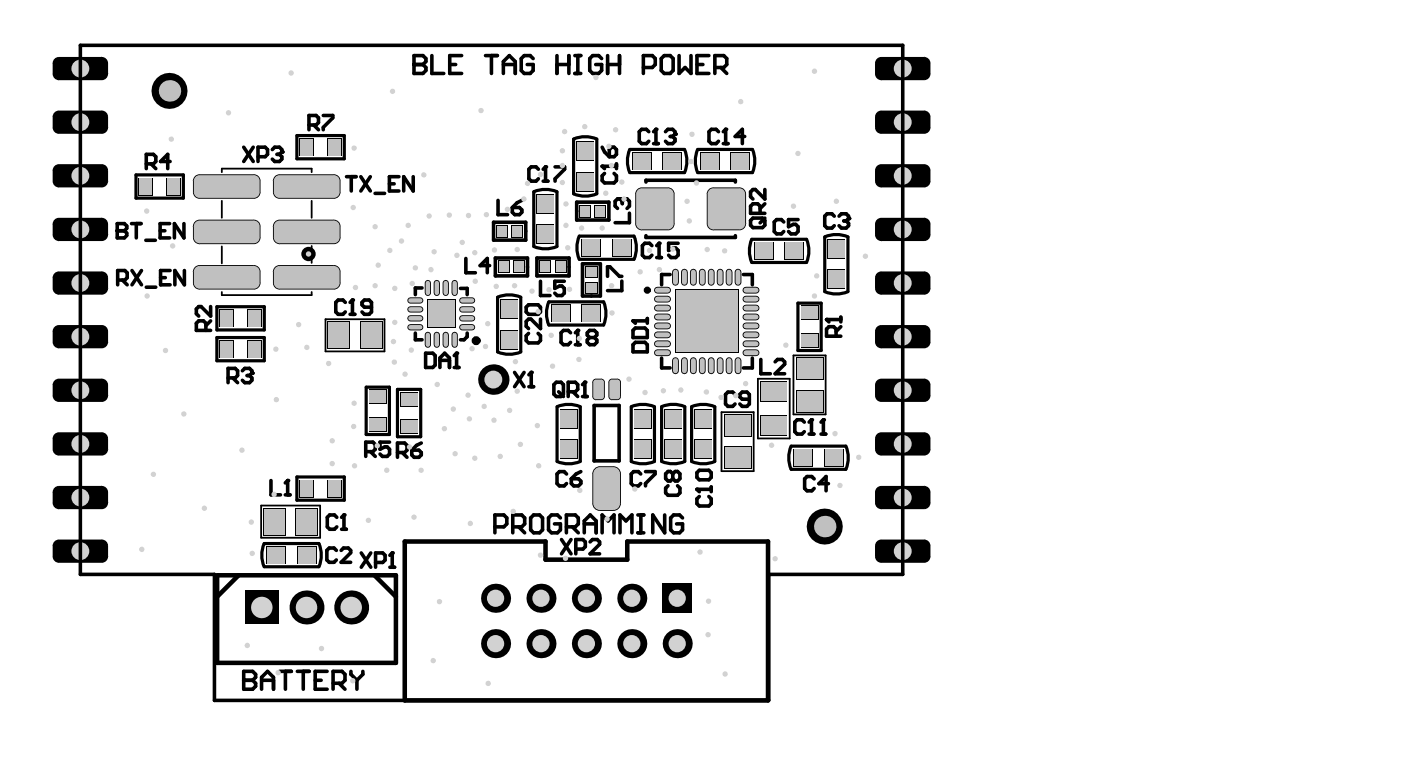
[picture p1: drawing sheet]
<svg xmlns="http://www.w3.org/2000/svg" width="261mm" height="143mm" viewBox="0 0 261 143" stroke-linecap="round" stroke-linejoin="round" font-family="sans-serif">
<g fill="none" stroke="#000" stroke-width=".59">
<path d="M25.3 32.5h8.8v4.4h-8.8zM55.2 25.2h8.9v4.3h-8.9zM106.7 25.9a5.6 5.6 0 0 1 4.4 0M111.1 25.9v10.2a5.6 5.6 0 0 1-4.4 0v-10.2M117.2 27.8a5.6 5.6 0 0 0 0 4.3M117.2 27.8h10.2a5.6 5.6 0 0 1 0 4.3h-10.2M140 27.8h-10.2a5.6 5.6 0 0 0 0 4.3h10.2M140 27.8a5.6 5.6 0 0 1 0 4.3M40.4 57.1h8.8v4.3h-8.8zM96.9 55.3a5.6 5.6 0 0 0-4.3 0v10.2M96.9 55.3v10.2M99.3 45.9a5.6 5.6 0 0 0 4.3 0"/>
<path d="M102.1 56.2a5.6 5.6 0 0 0 0 4.3M102.2 56.2h10.1M103.6 45.8v-10.1a5.6 5.6 0 0 0-4.3 0v10.1M107.8 48.2a5.6 5.6 0 0 1 0-4.3h10.2a5.4 5.4 0 0 1 0 4.3h-10.2M112.3 56.2a5.6 5.6 0 0 1 0 4.3M139.9 44.5a5.6 5.6 0 0 0 0 4.3M139.9 44.5h10.2a5.6 5.6 0 0 1 0 4.3h-10.2M148.5 56.4h4.3v8.8h-4.3zM153.5 44.1v10.2a5.6 5.6 0 0 0 4.3 0M157.8 44.1a5.6 5.6 0 0 0-4.3 0M157.8 44.1v10.1M40.4 62.8h8.8v4.3h-8.8z"/>
<path d="M68.1 72h4.4v8.8h-4.4zM74 72.4h4.3v8.9h-4.3zM92.6 65.5a5.6 5.6 0 0 0 4.3 0M102.2 60.5h10.1M103.7 75.7v10.1M103.7 75.7a5.6 5.6 0 0 1 4.3 0v10.1M117.5 75.7v10.1M117.5 75.7a5.6 5.6 0 0 1 4.3 0v10.1M123.1 75.7v10.1M127.4 75.7a5.6 5.6 0 0 0-4.3 0M127.4 75.7v10.1M128.7 75.7v10.1"/>
<path d="M128.7 75.7a5.6 5.6 0 0 1 4.3 0v10.1M55.2 88.7h8.9v4.4h-8.9zM108 85.9a5.6 5.6 0 0 1-4.3 0M121.8 85.9a5.6 5.6 0 0 1-4.3 0M123.1 85.9a5.6 5.6 0 0 0 4.3 0M133 85.9a5.6 5.6 0 0 1-4.3 0M147.2 83a5.6 5.6 0 0 0 0 4.3M147.2 83h10.2M147.2 87.3h10.2M157.4 83a5.6 5.6 0 0 1 0 4.3M59.3 101.1h-10.1a5.6 5.6 0 0 0-.1 4.3h10.2M59.4 101.1a5.6 5.6 0 0 1 0 4.3"/>
</g>
<path d="M41.3 32v-.6h16.7v.6M41.3 37.4v3.1M58 37.4v3.1M41.3 45.8v3.2M41.3 54.3v.6h16.7v-.6M58 45.8v3.1M60.6 59.4h10.9v6h-10.9zM134.3 76.7h5.9v11h-5.9zM141 70.5h6v11.1h-6zM147.6 66.1h6v11h-6zM48.6 94.1h11v6h-11z" fill="none" stroke="#000" stroke-width=".33"/>
<g fill="none" stroke="#000" stroke-width=".67">
<path d="M77 10.3h1.7l.6 .6v.6l-.6 .5 .6 .6v.5l-.6 .6h-1.7zM77 12h1.7M80.4 10.3v3.4h2.2M83.7 12h1.1M85.9 10.3h-2.2v3.4h2.2M90.3 10.3h2.3M91.4 10.3v3.4M93.7 12h2.2M93.7 13.7v-2.2l1.1-1.2 1.1 1.2v2.2M99.2 10.9l-.5-.6h-1.2l-.5 .6v2.2l.5 .6h1.2l.5-.6v-1.1h-1.1M103.6 10.3v3.4M103.6 12h2.3"/>
<path d="M105.9 10.3v3.4M107 13.7h1.1M107 10.3h1.1M107.5 10.3v3.4M112 10.9l-.6-.6h-1.1l-.6 .6v2.2l.6 .6h1.1l.6-.6v-1.1h-1.2M113.1 10.3v3.4M113.1 12h2.2M115.3 10.3v3.4M119.7 12.6h1.7l.5-.6v-1.1l-.5-.6h-1.7v3.4M123 10.9l.6-.6h1.1l.6 .6v2.2l-.6 .6h-1.1l-.6-.6zM126.4 10.3v3.4l1.1-1.1 1.1 1.1v-3.4M129.7 12h1.1"/>
<path d="M131.9 10.3h-2.2v3.4h2.2M133 12.6h1.7l.5-.6v-1.1l-.5-.6h-1.7v3.4M134.1 12.6l1.1 1.1M27.2 30.5h1.4l.4-.5v-.8l-.4-.5h-1.4v2.7M28.1 30.5l.9 .9M31.7 30h-1.8l1.3-1.3v2.7M45.4 27.4l1.7 2.6M47.1 27.4l-1.7 2.6M48 29.2h1.3l.5-.5v-.9l-.5-.4h-1.3v2.6M50.7 27.8l.4-.4h.9l.4 .4v.5l-.4 .4M51.6 28.7h.4M52 28.7l.4 .5v.4l-.4 .4h-.9l-.4-.4"/>
<path d="M57.5 23.3h1.3l.5-.5v-.9l-.5-.4h-1.3v2.6M58.4 23.3l.9 .8M60.2 21.5h1.7v.4l-1.7 1.8v.4M64.5 32.9h1.8M65.4 32.9v2.6M67.1 32.9l1.8 2.6M68.9 32.9l-1.8 2.6M69.8 36h1.8M72.5 34.2h.8M74.2 32.9h-1.7v2.6h1.7M76.9 32.9v2.6l-1.8-2.6v2.6M92.7 37.3v2.6h1.7"/>
<path d="M95.3 38.6h1.4l.4 .5v.4l-.4 .4h-.9l-.5-.4zM97.1 37.3l-.9 .4-.9 .9M100.2 31.5l-.5-.5h-.8l-.5 .5v1.8l.5 .4h.8l.5-.4M101.1 33.7h.9M101.1 31.5l.4-.5v2.7M103.3 31h1.8v.5l-1.8 1.8v.4M107.3 37.6h6v3.3h-6zM112.1 27.4l.4 .9 .9 .9M112.5 32.3l-.4 .4v.9l.4 .4h1.8l.4-.4v-.9l-.4-.4M113.4 27.8l.4-.4h.5l.4 .4v.9l-.4 .5h-.9zM114.7 30.5v.9M114.7 30.9h-2.6l.4 .5"/>
<path d="M115.8 37.4l-.4-.4h-.5l-.4 .4v.9l.4 .5M115.8 37.4l.4-.4h.5l.4 .4v.9l-.4 .5M115.8 37.4v.5M117.1 39.7v1.7h-2.6M120.2 33.9v-.4h16.6v.4M120.7 24.5l-.4-.4h-.9l-.4 .4v1.8l.4 .4h.9l.4-.4M121.6 26.7h.9M121.6 24.5l.5-.4v2.6M123.8 24.5l.5-.4h.9l.4 .4v.4l-.4 .5M124.7 25.4h.5M125.2 25.4l.4 .4v.5l-.4 .4h-.9l-.5-.4M133.7 24.5l-.4-.4h-.9l-.5 .4v1.8l.5 .4h.9l.4-.4"/>
<path d="M134.6 26.7h.9M134.6 24.5l.4-.4v2.6M138.6 25.4h-1.8l1.3-1.3v2.6M141.4 39.7v-1.3l-.4-.5h-.9l-.4 .5v1.3h2.6M142.3 35.3v1.7l-1.7-1.7h-.5l-.4 .4v.9l.4 .4M142.3 37.9l-.9 .9M21.8 41.6h1.3l.5 .4v.5l-.5 .4 .5 .5v.4l-.5 .5h-1.3zM21.8 42.9h1.3M21.9 52.1h1.3l.5-.4v-.9l-.5-.5h-1.3v2.7M22.8 52.1l.9 .9M24.5 41.6h1.7M24.6 50.3l1.7 2.7"/>
<path d="M25.4 41.6v2.7M26.3 50.3l-1.7 2.7M27.1 44.7h1.8M27.2 53.4h1.8M29.8 42.9h.9M29.9 51.7h.9M31.6 41.6h-1.8v2.7h1.8M31.7 50.3h-1.8v2.7h1.8M34.2 41.6v2.7l-1.7-2.7v2.7M34.3 50.3v2.7l-1.8-2.7v2.7M39.2 57v1.8l-1.8-1.8h-.4l-.5 .5v.9l.5 .4M39.2 59.7l-.9 .9"/>
<path d="M64.3 56.3l-.5-.5h-.9l-.4 .5v1.7l.4 .5h.9l.5-.5M65.1 58.5h.9M65.1 56.3l.5-.5v2.7M69.1 57.2h-1.3l-.4-.5v-.4l.4-.5h.9l.4 .5v1.7l-.4 .5h-.9l-.4-.5M78.5 53.6h-1.2v1.2M85.7 53.7h1.2v1.1M86.7 48.1v2.7h1.8M91.1 49.4h-1.8l1.4-1.3v2.7M91.8 41.4h6v3.3h-6zM92.2 48h6v3.3h-6zM97.9 57.2l.5-.5h1.7l.5 .5v.8l-.5 .5h-1.7l-.5-.5zM99.9 48h6v3.3h-6z"/>
<path d="M100.6 59.4v1.7l-1.8-1.7h-.4l-.5 .4v.9l.5 .4M100.6 52.3v2.7h1.7M105 52.3h-1.8v1.4l.9-.5h.5l.4 .5v.8l-.4 .5h-.9l-.5-.5M108.4 49.1h3.3v6h-3.3zM113.1 51.4v-1.8h.4l1.8 1.8h.4M115.7 52.3v1.8h-2.6M120.2 43.8v.4h16.6v-.4M120.5 59.7h-2.7l.4 .4M120.5 59.3v.8M121.3 45.7l-.4-.4h-.9l-.5 .4v1.8l.5 .4h.9l.4-.4M122.2 47.9h.9M122.2 45.7l.4-.4v2.6"/>
<path d="M124.7 51.1h-1.6v1.9M126.2 45.3h-1.8v1.3l.9-.5h.4l.5 .5v.9l-.5 .4h-.8l-.5-.4M138.3 51.1h1.7v1.9M139.7 41l.4-.4h1.8l.4 .4v.9l-.4 .5h-1.8l-.4-.5zM142.3 40.6l-.9 .9M145.8 41.3l-.4-.4h-.9l-.4 .4v1.8l.4 .4h.9l.4-.4M148.5 40.9h-1.8v1.3l.9-.5h.5l.4 .5v.9l-.4 .4h-.9l-.5-.4M155.2 40.2l-.4-.4h-.9l-.4 .4v1.8l.4 .4h.9l.4-.4M156.1 40.2l.5-.4h.9l.4 .4v.5l-.4 .4M156.5 59.5h-2.7l.4 .4M156.5 59v.9M157 41.1h.5"/>
<path d="M157.5 41.1l.4 .4v.5l-.4 .4h-.9l-.5-.4M38.3 61.5v-1.4l-.4-.4h-.9l-.5 .4v1.4h2.7M42.4 70.3h1.4l.4-.4v-.9l-.4-.5h-1.4v2.7M43.3 70.3l.9 .9M45.1 69l.4-.5h.9l.5 .5v.4l-.5 .5M46 69.9h.4M46.4 69.9l.5 .4v.5l-.5 .4h-.9l-.4-.4M77.3 62v1.2h1.2M79.2 65.7h1.3l.5 .5v1.7l-.5 .5h-1.3zM81.9 68.4v-1.8l.8-.9 .9 .9v1.8M81.9 67h1.7M84.5 68.4h.9"/>
<path d="M84.5 66.2l.5-.5v2.7M86.9 62v.6l-.5 .6h-.7M95.8 69.3l1.7 2.7M97.5 69.3l-1.7 2.7M98.4 62l-.5 .5v.9l.5 .4h1.7l.5-.4v-.9l-.5-.5M98.4 72h.9M98.4 69.7l.5-.4v2.7M103.1 71.6l.4-.5h.9l.4 .5v1.7l-.4 .5h-.9l-.4-.5zM104 72.9l.8 .9M105.7 72.9h1.4l.4-.5v-.8l-.4-.5h-1.4v2.7M106.2 61.9l-.5-.4h-.9l-.4 .4v1.8l.4 .4h.9l.5-.4M106.6 72.9l.9 .9"/>
<path d="M107.1 61.9l.4-.4v2.6M107.1 64.1h.8M108.4 73.8h.9M108.4 71.6l.4-.5v2.7M109.7 62.8l-.4-.4v-.5l.4-.4h.9l.5 .4v.5l-.5 .4M109.7 62.8h.9M109.7 62.8l-.4 .4v.5l.4 .4h.9l.5-.4v-.5l-.5-.4M110.6 75.4h4.6v10.4h-4.6zM118.2 63.7h1.8l.5 .4v1.4h-2.7v-1.4zM118.2 61h1.8l.5 .5v1.3h-2.7v-1.3zM123.1 66.6v1.9h1.6M136.8 73.4l-.5-.5h-.8l-.5 .5v1.8l.5 .4h.8l.5-.4"/>
<path d="M139.4 74.3h-1.3l-.4-.5v-.4l.4-.5h.9l.4 .5v1.8l-.4 .4h-.9l-.4-.4M140 66.6v1.9h-1.7M141.6 66.9v2.6h1.8M144.2 67.3l.5-.4h.9l.4 .4v.5l-1.8 1.7h1.8M149.7 78.5l-.5-.4h-.9l-.4 .4v1.8l.4 .5h.9l.5-.5M150.6 78.5l.4-.4v2.7M152.8 78.5l.4-.4v2.7M155.6 62.6v-1.4l-.5-.4h-.9l-.4 .4v1.4h2.7M156.5 60.8l-.9 .9M50.4 89.4v2.7h1.8M53.1 92.1h.9M53.1 89.9l.4-.5v2.7"/>
<path d="M62.7 96.3l-.5-.5h-.9l-.4 .5v1.7l.4 .5h.9l.5-.5M63.6 98.5h.9M63.6 96.3l.4-.5v2.7M68.1 84h1.3l.4-.4v-.9l-.4-.4h-1.3v2.6M68.9 84l.9 .9M72.5 82.3h-1.8v1.3l.9-.5h.4l.5 .5v.9l-.5 .4h-.8l-.5-.4M74 84.2h1.3l.4-.4v-.9l-.4-.5h-1.3v2.7M74.8 84.2l.9 .9M76.6 83.8h1.4l.4 .4v.4l-.4 .5h-.9l-.5-.5zM78.4 82.4l-.9 .5-.9 .9M92.1 98h1.7l.5-.5v-1.1l-.5-.6h-1.7v3.3M95.4 98h1.7l.5-.5v-1.1l-.5-.6h-1.7v3.3"/>
<path d="M96.5 98l1.1 1.1M98.7 96.4l.6-.6h1.1l.6 .6v2.2l-.6 .5h-1.1l-.6-.5zM104.3 96.4l-.6-.6h-1.1l-.5 .6v2.2l.5 .5h1.1l.6-.5v-1.1h-1.1M105.4 98h1.7l.5-.5v-1.1l-.5-.6h-1.7v3.3M105.4 88.2l-.4-.5h-.9l-.4 .5v1.8l.4 .4h.9l.4-.4M106.3 89.1h1.3l.5 .4v.5l-.5 .4h-.8l-.5-.4zM106.5 98l1.1 1.1M108.1 87.7l-.9 .5-.9 .9M108.7 99.1v-2.2l1.1-1.1 1.1 1.1v2.2M108.7 97.5h2.2M112 99.1v-3.3l1.2 1.1 1.1-1.1v3.3M115.4 99.1v-3.3l1.1 1.1 1.1-1.1v3.3"/>
<path d="M118.7 95.8h1.1M118.7 99.1h1.1M119.2 88.2l-.4-.5h-.9l-.4 .5v1.8l.4 .4h.9l.4-.4M119.3 95.8v3.3M120.1 87.7h1.8v.5l-1.8 1.8v.4M123.7 95.8v3.3l-2.2-3.3v3.3M124.3 90.4l-.4 .4v.9l.4 .5h1.8l.4-.5v-.9l-.4-.4M125.2 88.2l-.4-.5h-.5l-.4 .5v.9l.4 .4h.5l.4-.4M125.2 88.2l.4-.5h.5l.4 .5v.9l-.4 .4h-.5l-.4-.4M125.2 88.2v.9M127 96.4l-.5-.6h-1.2l-.5 .6v2.2l.5 .5h1.2l.5-.5v-1.1h-1.1M129.7 87.9l.4-.4h1.8l.4 .4v.9l-.4 .5h-1.8l-.4-.5z"/>
<path d="M130.1 92.4l-.4 .4v.9l.4 .4h1.8l.4-.4v-.9l-.4-.4M132.3 90.6v.9M132.3 91h-2.6l.4 .5M150.6 80.8h.8M151.5 89.1l-.4-.4h-.9l-.5 .4v1.8l.5 .4h.9l.4-.4M152.8 80.8h.9M154.2 90h-1.8l1.3-1.3v2.6M62.6 102.4l-.4-.4h-.9l-.5 .4v1.8l.5 .4h.9l.4-.4M63.5 102.4l.4-.4h.9l.5 .4v.5l-1.8 1.7h1.8M67.2 102.9l1.8 2.6M69 102.9l-1.8 2.6M69.9 104.7h1.3l.5-.5v-.9l-.5-.4h-1.3v2.6"/>
<path d="M72.5 103.3l.5-.4v2.6M72.5 105.5h.9M104.5 100.4l1.8 2.6M106.3 100.4l-1.8 2.6M107.1 102.2h1.4l.4-.5v-.9l-.4-.4h-1.4v2.6M109.8 100.8l.4-.4h.9l.5 .4v.5l-1.8 1.7h1.8M45.4 124.9h1.6l.6 .6v.5l-.6 .6 .6 .5v.6l-.6 .5h-1.6zM45.4 126.6h1.6M48.7 126.6h2.2M48.7 128.2v-2.2l1.1-1.1 1.1 1.1v2.2M52 124.9h2.2M53.1 124.9v3.3"/>
<path d="M55.3 124.9h2.2M56.4 124.9v3.3M58.7 126.6h1.1M60.9 124.9h-2.2v3.3h2.2M62 127.1h1.6l.6-.5v-1.1l-.6-.6h-1.6v3.3M63.1 127.1l1.1 1.1M65.3 124.9v.6l1.1 1.1M66.4 126.6v1.6M67.5 124.9v.6l-1.1 1.1"/>
<circle cx="120.5" cy="54" r=".33"/>
</g>
<path d="M40.4 107h33.3v16.3h-33.3zM44.4 107l-4 4M69.7 107l4 4M75.3 100.8h26.2v3.3h15.2v-3.3h26.2v29.5h-67.6z" fill="none" stroke="#000" stroke-width=".85"/>
<g fill="#000">
<circle cx="31.5" cy="16.9" r="3.4"/>
<circle cx="77" cy="12" r=".33"/>
<circle cx="52.4" cy="28.3" r=".33"/>
<circle cx="101.5" cy="31" r=".33"/>
<circle cx="112.1" cy="30.9" r=".33"/>
<circle cx="115.4" cy="37" r=".33"/>
<circle cx="122.1" cy="24.1" r=".33"/>
<circle cx="125.6" cy="24.9" r=".33"/>
<circle cx="135" cy="24.1" r=".33"/>
<circle cx="21.8" cy="42.9" r=".33"/>
<circle cx="57.4" cy="47.3" r="1.34"/>
<circle cx="65.6" cy="55.8" r=".33"/>
<circle cx="117.8" cy="59.7" r=".33"/>
<circle cx="122.6" cy="45.3" r=".33"/>
<circle cx="153.8" cy="59.5" r=".33"/>
<circle cx="157.9" cy="40.7" r=".33"/>
<circle cx="46.9" cy="69.4" r=".33"/>
<circle cx="85" cy="65.7" r=".33"/>
<circle cx="98.9" cy="69.3" r=".33"/>
<circle cx="107.5" cy="61.5" r=".33"/>
<circle cx="108.8" cy="71.1" r=".33"/>
<circle cx="151" cy="78.1" r=".33"/>
<circle cx="153.2" cy="78.1" r=".33"/>
<circle cx="53.5" cy="89.4" r=".33"/>
<circle cx="64" cy="95.8" r=".33"/>
<circle cx="129.7" cy="91" r=".33"/>
<circle cx="153.5" cy="98" r="3.4"/>
<circle cx="73" cy="102.9" r=".33"/>
<circle cx="92.2" cy="119.8" r="2.7"/>
<circle cx="45.4" cy="126.6" r=".33"/>
</g>
<circle cx="88.6" cy="63.4" r=".42" fill="none" stroke="#000" stroke-width=".83"/>
<circle cx="92.2" cy="119.8" r="1.61" fill="#d2d2d2"/>
<circle cx="126" cy="119.8" r="2.7" fill="#000"/>
<circle cx="126" cy="119.8" r="1.61" fill="#d2d2d2"/>
<circle cx="92.2" cy="111.3" r="2.7" fill="#000"/>
<circle cx="92.2" cy="111.3" r="1.61" fill="#d2d2d2"/>
<path d="M123.3 108.6h5.4v5.4h-5.4z" fill-rule="evenodd" fill="#000"/>
<circle cx="126" cy="111.3" r="1.61" fill="#d2d2d2"/>
<path d="M9.8 91.6l1.2-1.2h7.9l1.2 1.2v2l-1.2 1.1h-7.9l-1.2-1.1z" fill-rule="evenodd" fill="#000"/>
<g fill="#000">
<path d="M9.8 91.6h1.2zM10 90.9l.6-.4 .4-.1v1.2h-1.2z"/>
<path d="M11 93.6v1.1zM9.8 93.6h1.2v1.1a1.16 1.16 0 0 1-1.2-1.1z"/>
<path d="M18.9 90.4v1.2zM18.9 90.4a1.16 1.16 0 0 1 1.2 1.2h-1.2z"/>
<path d="M18.9 93.6h1.2zM18.9 93.6h1.2a1.16 1.16 0 0 1-1.2 1.1z"/>
</g>
<circle cx="15" cy="92.6" r="1.66" fill="#d2d2d2"/>
<path d="M9.8 71.6l1.2-1.1h7.9l1.2 1.1v2l-1.2 1.2h-7.9l-1.2-1.2z" fill-rule="evenodd" fill="#000"/>
<g fill="#000">
<path d="M9.8 71.6h1.2zM10 70.9l.6-.4h.4v1.1h-1.2z"/>
<path d="M11 73.6v1.2zM9.8 73.6h1.2v1.2a1.16 1.16 0 0 1-1.2-1.2z"/>
<path d="M18.9 70.5v1.1zM18.9 70.5a1.16 1.16 0 0 1 1.2 1.1h-1.2z"/>
<path d="M18.9 73.6h1.2zM18.9 73.6h1.2a1.16 1.16 0 0 1-1.2 1.2z"/>
</g>
<circle cx="15" cy="72.6" r="1.66" fill="#d2d2d2"/>
<path d="M9.8 51.7l1.2-1.2h7.9l1.2 1.2v2l-1.2 1.1h-7.9l-1.2-1.1z" fill-rule="evenodd" fill="#000"/>
<g fill="#000">
<path d="M9.8 51.7h1.2zM10 51l.6-.4 .4-.1v1.2h-1.2z"/>
<path d="M11 53.7v1.1zM9.8 53.7h1.2v1.1a1.16 1.16 0 0 1-1.2-1.1z"/>
<path d="M18.9 50.5v1.2zM18.9 50.5a1.16 1.16 0 0 1 1.2 1.2h-1.2z"/>
<path d="M18.9 53.7h1.2zM18.9 53.7h1.2a1.16 1.16 0 0 1-1.2 1.1z"/>
</g>
<circle cx="15" cy="52.7" r="1.66" fill="#d2d2d2"/>
<circle cx="109.1" cy="119.8" r="2.7" fill="#000"/>
<circle cx="109.1" cy="119.8" r="1.61" fill="#d2d2d2"/>
<circle cx="100.7" cy="119.8" r="2.7" fill="#000"/>
<circle cx="100.7" cy="119.8" r="1.61" fill="#d2d2d2"/>
<circle cx="117.6" cy="119.8" r="2.7" fill="#000"/>
<circle cx="117.6" cy="119.8" r="1.61" fill="#d2d2d2"/>
<path d="M9.8 101.6l1.2-1.2h7.9l1.2 1.2v1.9l-1.2 1.2h-7.9l-1.2-1.2z" fill-rule="evenodd" fill="#000"/>
<g fill="#000">
<path d="M9.8 101.6h1.2zM10 100.9l.6-.5h.4v1.2h-1.2z"/>
<path d="M11 103.5v1.2zM9.8 103.5h1.2v1.2a1.16 1.16 0 0 1-1.2-1.2z"/>
<path d="M18.9 100.4v1.2zM18.9 100.4a1.16 1.16 0 0 1 1.2 1.2h-1.2z"/>
<path d="M18.9 103.5h1.2zM18.9 103.5h1.2a1.16 1.16 0 0 1-1.2 1.2z"/>
</g>
<circle cx="15" cy="102.6" r="1.66" fill="#d2d2d2"/>
<path d="M9.8 81.6l1.2-1.2h7.9l1.2 1.2v2l-1.2 1.2h-7.9l-1.2-1.2z" fill-rule="evenodd" fill="#000"/>
<g fill="#000">
<path d="M9.8 81.6h1.2zM10 80.9l.6-.4 .4-.1v1.2h-1.2z"/>
<path d="M11 83.6v1.2zM9.8 83.6h1.2v1.2a1.16 1.16 0 0 1-1.2-1.2z"/>
<path d="M18.9 80.4v1.2zM18.9 80.4a1.16 1.16 0 0 1 1.2 1.2h-1.2z"/>
<path d="M18.9 83.6h1.2zM18.9 83.6h1.2a1.16 1.16 0 0 1-1.2 1.2z"/>
</g>
<circle cx="15" cy="82.6" r="1.66" fill="#d2d2d2"/>
<path d="M9.8 61.6l1.2-1.1h7.9l1.2 1.1v2l-1.2 1.2h-7.9l-1.2-1.2z" fill-rule="evenodd" fill="#000"/>
<g fill="#000">
<path d="M9.8 61.6h1.2zM10 61l.6-.5h.4v1.1h-1.2z"/>
<path d="M11 63.6v1.2zM9.8 63.6h1.2v1.2a1.16 1.16 0 0 1-1.2-1.2z"/>
<path d="M18.9 60.5v1.1zM18.9 60.5a1.16 1.16 0 0 1 1.2 1.1h-1.2z"/>
<path d="M18.9 63.6h1.2zM18.9 63.6h1.2a1.16 1.16 0 0 1-1.2 1.2z"/>
</g>
<circle cx="15" cy="62.6" r="1.66" fill="#d2d2d2"/>
<path d="M9.8 41.7l1.2-1.2h7.9l1.2 1.2v2l-1.2 1.1h-7.9l-1.2-1.1z" fill-rule="evenodd" fill="#000"/>
<g fill="#000">
<path d="M9.8 41.7h1.2zM10 41l.6-.4 .4-.1v1.2h-1.2z"/>
<path d="M11 43.7v1.1zM9.8 43.7h1.2v1.1a1.16 1.16 0 0 1-1.2-1.1z"/>
<path d="M18.9 40.5v1.2zM18.9 40.5a1.16 1.16 0 0 1 1.2 1.2h-1.2z"/>
<path d="M18.9 43.7h1.2zM18.9 43.7h1.2a1.16 1.16 0 0 1-1.2 1.1z"/>
</g>
<circle cx="15" cy="42.7" r="1.66" fill="#d2d2d2"/>
<path d="M9.8 31.7l1.2-1.2h7.9l1.2 1.2v2l-1.2 1.2h-7.9l-1.2-1.2z" fill-rule="evenodd" fill="#000"/>
<g fill="#000">
<path d="M9.8 31.7h1.2zM10 31l.6-.4 .4-.1v1.2h-1.2z"/>
<path d="M11 33.7v1.2zM9.8 33.7h1.2v1.2a1.16 1.16 0 0 1-1.2-1.2z"/>
<path d="M18.9 30.5v1.2zM18.9 30.5a1.16 1.16 0 0 1 1.2 1.2h-1.2z"/>
<path d="M18.9 33.7h1.2zM18.9 33.7h1.2a1.16 1.16 0 0 1-1.2 1.2z"/>
</g>
<circle cx="15" cy="32.7" r="1.66" fill="#d2d2d2"/>
<path d="M9.8 21.7l1.2-1.1h7.9l1.2 1.1v2l-1.2 1.2h-7.9l-1.2-1.2z" fill-rule="evenodd" fill="#000"/>
<g fill="#000">
<path d="M9.8 21.7h1.2zM10 21l.6-.4h.4v1.1h-1.2z"/>
<path d="M11 23.7v1.2zM9.8 23.7h1.2v1.2a1.16 1.16 0 0 1-1.2-1.2z"/>
<path d="M18.9 20.6v1.1zM18.9 20.6a1.16 1.16 0 0 1 1.2 1.1h-1.2z"/>
<path d="M18.9 23.7h1.2zM18.9 23.7h1.2a1.16 1.16 0 0 1-1.2 1.2z"/>
</g>
<circle cx="15" cy="22.7" r="1.66" fill="#d2d2d2"/>
<path d="M9.8 11.8l1.2-1.2h7.9l1.2 1.2v2l-1.2 1.1h-7.9l-1.2-1.1z" fill-rule="evenodd" fill="#000"/>
<g fill="#000">
<path d="M9.8 11.8h1.2zM10 11.1l.6-.4 .4-.1v1.2h-1.2z"/>
<path d="M11 13.8v1.1zM9.8 13.8h1.2v1.1a1.16 1.16 0 0 1-1.2-1.1z"/>
<path d="M18.9 10.6v1.2zM18.9 10.6a1.16 1.16 0 0 1 1.2 1.2h-1.2z"/>
<path d="M18.9 13.8h1.2zM18.9 13.8h1.2a1.16 1.16 0 0 1-1.2 1.1z"/>
</g>
<circle cx="15" cy="12.8" r="1.66" fill="#d2d2d2"/>
<path d="M45.6 109.9h6.3v6.3h-6.3z" fill-rule="evenodd" fill="#000"/>
<circle cx="48.7" cy="113" r="2" fill="#d2d2d2"/>
<circle cx="65.4" cy="113" r="3.2" fill="#000"/>
<circle cx="65.4" cy="113" r="2" fill="#d2d2d2"/>
<circle cx="109.1" cy="111.3" r="2.7" fill="#000"/>
<circle cx="109.1" cy="111.3" r="1.61" fill="#d2d2d2"/>
<circle cx="100.7" cy="111.3" r="2.7" fill="#000"/>
<circle cx="100.7" cy="111.3" r="1.61" fill="#d2d2d2"/>
<circle cx="117.6" cy="111.3" r="2.7" fill="#000"/>
<circle cx="117.6" cy="111.3" r="1.61" fill="#d2d2d2"/>
<circle cx="91.8" cy="70.6" r="2.83" fill="#000"/>
<circle cx="91.8" cy="70.6" r="1.66" fill="#d2d2d2"/>
<path d="M162.8 91.6l1.2-1.2h8l1.1 1.2v2l-1.1 1.1h-8l-1.2-1.1z" fill-rule="evenodd" fill="#000"/>
<g fill="#000">
<path d="M162.8 91.6h1.2zM163.1 90.9l.5-.4 .4-.1v1.2h-1.2z"/>
<path d="M164 93.6v1.1zM162.8 93.6h1.2v1.1a1.16 1.16 0 0 1-1.2-1.1z"/>
<path d="M172 90.4v1.2zM172 90.4a1.16 1.16 0 0 1 1.1 1.2h-1.1z"/>
<path d="M172 93.6h1.1zM172 93.6h1.1a1.16 1.16 0 0 1-1.1 1.1z"/>
</g>
<circle cx="168" cy="92.6" r="1.66" fill="#d2d2d2"/>
<path d="M162.8 71.6l1.2-1.1h8l1.1 1.1v2l-1.1 1.2h-8l-1.2-1.2z" fill-rule="evenodd" fill="#000"/>
<g fill="#000">
<path d="M162.8 71.6h1.2zM163.1 70.9l.5-.4h.4v1.1h-1.2z"/>
<path d="M164 73.6v1.2zM162.8 73.6h1.2v1.2a1.16 1.16 0 0 1-1.2-1.2z"/>
<path d="M172 70.5v1.1zM172 70.5a1.16 1.16 0 0 1 1.1 1.1h-1.1z"/>
<path d="M172 73.6h1.1zM172 73.6h1.1a1.16 1.16 0 0 1-1.1 1.2z"/>
</g>
<circle cx="168" cy="72.6" r="1.66" fill="#d2d2d2"/>
<path d="M162.8 51.7l1.2-1.2h8l1.1 1.2v2l-1.1 1.1h-8l-1.2-1.1z" fill-rule="evenodd" fill="#000"/>
<g fill="#000">
<path d="M162.8 51.7h1.2zM163.1 51l.5-.4 .4-.1v1.2h-1.2z"/>
<path d="M164 53.7v1.1zM162.8 53.7h1.2v1.1a1.16 1.16 0 0 1-1.2-1.1z"/>
<path d="M172 50.5v1.2zM172 50.5a1.16 1.16 0 0 1 1.1 1.2h-1.1z"/>
<path d="M172 53.7h1.1zM172 53.7h1.1a1.16 1.16 0 0 1-1.1 1.1z"/>
</g>
<circle cx="168" cy="52.7" r="1.66" fill="#d2d2d2"/>
<circle cx="57" cy="113" r="3.2" fill="#000"/>
<circle cx="57" cy="113" r="2" fill="#d2d2d2"/>
<path d="M162.8 101.6l1.2-1.2h8l1.1 1.2v1.9l-1.1 1.2h-8l-1.2-1.2z" fill-rule="evenodd" fill="#000"/>
<g fill="#000">
<path d="M162.8 101.6h1.2zM163.1 100.9l.5-.5h.4v1.2h-1.2z"/>
<path d="M164 103.5v1.2zM162.8 103.5h1.2v1.2a1.16 1.16 0 0 1-1.2-1.2z"/>
<path d="M172 100.4v1.2zM172 100.4a1.16 1.16 0 0 1 1.1 1.2h-1.1z"/>
<path d="M172 103.5h1.1zM172 103.5h1.1a1.16 1.16 0 0 1-1.1 1.2z"/>
</g>
<circle cx="168" cy="102.6" r="1.66" fill="#d2d2d2"/>
<path d="M162.8 81.6l1.2-1.2h8l1.1 1.2v2l-1.1 1.2h-8l-1.2-1.2z" fill-rule="evenodd" fill="#000"/>
<g fill="#000">
<path d="M162.8 81.6h1.2zM163.1 80.9l.5-.4 .4-.1v1.2h-1.2z"/>
<path d="M164 83.6v1.2zM162.8 83.6h1.2v1.2a1.16 1.16 0 0 1-1.2-1.2z"/>
<path d="M172 80.4v1.2zM172 80.4a1.16 1.16 0 0 1 1.1 1.2h-1.1z"/>
<path d="M172 83.6h1.1zM172 83.6h1.1a1.16 1.16 0 0 1-1.1 1.2z"/>
</g>
<circle cx="168" cy="82.6" r="1.66" fill="#d2d2d2"/>
<path d="M162.8 61.6l1.2-1.1h8l1.1 1.1v2l-1.1 1.2h-8l-1.2-1.2z" fill-rule="evenodd" fill="#000"/>
<g fill="#000">
<path d="M162.8 61.6h1.2zM163.1 61l.5-.5h.4v1.1h-1.2z"/>
<path d="M164 63.6v1.2zM162.8 63.6h1.2v1.2a1.16 1.16 0 0 1-1.2-1.2z"/>
<path d="M172 60.5v1.1zM172 60.5a1.16 1.16 0 0 1 1.1 1.1h-1.1z"/>
<path d="M172 63.6h1.1zM172 63.6h1.1a1.16 1.16 0 0 1-1.1 1.2z"/>
</g>
<circle cx="168" cy="62.6" r="1.66" fill="#d2d2d2"/>
<path d="M162.8 21.7l1.2-1.1h8l1.1 1.1v2l-1.1 1.2h-8l-1.2-1.2z" fill-rule="evenodd" fill="#000"/>
<g fill="#000">
<path d="M162.8 21.7h1.2zM163.1 21l.5-.4h.4v1.1h-1.2z"/>
<path d="M164 23.7v1.2zM162.8 23.7h1.2v1.2a1.16 1.16 0 0 1-1.2-1.2z"/>
<path d="M172 20.6v1.1zM172 20.6a1.16 1.16 0 0 1 1.1 1.1h-1.1z"/>
<path d="M172 23.7h1.1zM172 23.7h1.1a1.16 1.16 0 0 1-1.1 1.2z"/>
</g>
<circle cx="168" cy="22.7" r="1.66" fill="#d2d2d2"/>
<path d="M162.8 31.7l1.2-1.2h8l1.1 1.2v2l-1.1 1.2h-8l-1.2-1.2z" fill-rule="evenodd" fill="#000"/>
<g fill="#000">
<path d="M162.8 31.7h1.2zM163.1 31l.5-.4 .4-.1v1.2h-1.2z"/>
<path d="M164 33.7v1.2zM162.8 33.7h1.2v1.2a1.16 1.16 0 0 1-1.2-1.2z"/>
<path d="M172 30.5v1.2zM172 30.5a1.16 1.16 0 0 1 1.1 1.2h-1.1z"/>
<path d="M172 33.7h1.1zM172 33.7h1.1a1.16 1.16 0 0 1-1.1 1.2z"/>
</g>
<circle cx="168" cy="32.7" r="1.66" fill="#d2d2d2"/>
<path d="M162.8 41.7l1.2-1.2h8l1.1 1.2v2l-1.1 1.1h-8l-1.2-1.1z" fill-rule="evenodd" fill="#000"/>
<g fill="#000">
<path d="M162.8 41.7h1.2zM163.1 41l.5-.4 .4-.1v1.2h-1.2z"/>
<path d="M164 43.7v1.1zM162.8 43.7h1.2v1.1a1.16 1.16 0 0 1-1.2-1.1z"/>
<path d="M172 40.5v1.2zM172 40.5a1.16 1.16 0 0 1 1.1 1.2h-1.1z"/>
<path d="M172 43.7h1.1zM172 43.7h1.1a1.16 1.16 0 0 1-1.1 1.1z"/>
</g>
<circle cx="168" cy="42.7" r="1.66" fill="#d2d2d2"/>
<path d="M162.8 11.8l1.2-1.2h8l1.1 1.2v2l-1.1 1.1h-8l-1.2-1.1z" fill-rule="evenodd" fill="#000"/>
<g fill="#000">
<path d="M162.8 11.8h1.2zM163.1 11.1l.5-.4 .4-.1v1.2h-1.2z"/>
<path d="M164 13.8v1.1zM162.8 13.8h1.2v1.1a1.16 1.16 0 0 1-1.2-1.1z"/>
<path d="M172 10.6v1.2zM172 10.6a1.16 1.16 0 0 1 1.1 1.2h-1.1z"/>
<path d="M172 13.8h1.1zM172 13.8h1.1a1.16 1.16 0 0 1-1.1 1.1z"/>
</g>
<circle cx="168" cy="12.8" r="1.66" fill="#d2d2d2"/>
<g fill="#000">
<path d="M35.9 33.6h1.2zM36.1 32.9l.6-.4 .4-.1v1.2h-1.2z"/>
<path d="M37.1 35.8v1.2zM35.9 35.8h1.2v1.2a1.22 1.22 0 0 1-1.2-1.2z"/>
<path d="M47.3 35.8h1.2zM47.3 35.8h1.2a1.22 1.22 0 0 1-1.2 1.2z"/>
<path d="M47.3 32.4v1.2zM47.3 32.4a1.22 1.22 0 0 1 1.2 1.2h-1.2z"/>
<path d="M50.8 33.6h1.2zM51 32.9l.6-.4 .4-.1v1.2h-1.2z"/>
<path d="M52 35.8v1.2zM50.8 35.8h1.2v1.2a1.22 1.22 0 0 1-1.2-1.2z"/>
<path d="M62.1 35.8h1.3zM62.1 35.8h1.3a1.22 1.22 0 0 1-1.3 1.2z"/>
<path d="M62.1 32.4v1.2zM62.1 32.4a1.22 1.22 0 0 1 1.3 1.2h-1.3z"/>
<path d="M118.2 36.1h1.2zM118.4 35.4l.6-.5h.4v1.2h-1.2z"/>
<path d="M124.3 34.9v1.2zM124.3 34.9a1.21 1.21 0 0 1 1.2 1.2h-1.2z"/>
<path d="M131.5 36.1h1.2zM131.7 35.4l.6-.5h.4v1.2h-1.2z"/>
<path d="M137.6 34.9v1.2zM137.6 34.9a1.21 1.21 0 0 1 1.2 1.2h-1.2z"/>
<path d="M35.9 50.5h1.2zM36.1 49.8l.6-.4 .4-.1v1.2h-1.2z"/>
<path d="M37.1 52.7v1.2zM35.9 52.7h1.2v1.2a1.22 1.22 0 0 1-1.2-1.2z"/>
<path d="M35.9 42.1h1.2zM36.1 41.4l.6-.5h.4v1.2h-1.2z"/>
<path d="M37.1 44.2v1.2zM35.9 44.2h1.2v1.2a1.22 1.22 0 0 1-1.2-1.2z"/>
<path d="M47.3 52.7h1.2zM47.3 52.7h1.2a1.22 1.22 0 0 1-1.2 1.2z"/>
<path d="M47.3 49.3v1.2zM47.3 49.3a1.22 1.22 0 0 1 1.2 1.2h-1.2z"/>
<path d="M47.3 44.2h1.2zM47.3 44.2h1.2a1.22 1.22 0 0 1-1.2 1.2z"/>
<path d="M47.3 40.9v1.2zM47.3 40.9a1.22 1.22 0 0 1 1.2 1.2h-1.2z"/>
<path d="M50.8 50.5h1.2zM51 49.8l.6-.4 .4-.1v1.2h-1.2z"/>
<path d="M52 52.7v1.2zM50.8 52.7h1.2v1.2a1.22 1.22 0 0 1-1.2-1.2z"/>
<path d="M50.8 42.1h1.2zM51 41.4l.6-.5h.4v1.2h-1.2z"/>
<path d="M52 44.2v1.2zM50.8 44.2h1.2v1.2a1.22 1.22 0 0 1-1.2-1.2z"/>
<path d="M62.1 52.7h1.3zM62.1 52.7h1.3a1.22 1.22 0 0 1-1.3 1.2z"/>
<path d="M62.1 49.3v1.2zM62.1 49.3a1.22 1.22 0 0 1 1.3 1.2h-1.3z"/>
<path d="M62.1 44.2h1.3zM62.1 44.2h1.3a1.22 1.22 0 0 1-1.3 1.2z"/>
<path d="M62.1 40.9v1.2zM62.1 40.9a1.22 1.22 0 0 1 1.3 1.2h-1.3z"/>
<path d="M119.4 41.6v1.3zM118.2 41.6h1.2v1.3a1.21 1.21 0 0 1-1.2-1.3z"/>
<path d="M124.3 41.6h1.2zM124.3 41.6h1.2a1.21 1.21 0 0 1-1.2 1.3z"/>
<path d="M132.7 41.6v1.3zM131.5 41.6h1.2v1.3a1.21 1.21 0 0 1-1.2-1.3z"/>
<path d="M137.6 41.6h1.2zM137.6 41.6h1.2a1.21 1.21 0 0 1-1.2 1.3z"/>
<path d="M110.2 71.1h.7zM110.4 70.6l.5-.1v.6h-.7z"/>
<path d="M110.9 73.8v.6zM110.2 73.8h.7v.6a.66 .66 0 0 1-.7-.6z"/>
<path d="M111.9 73.8h.7zM111.9 73.8h.7a.66 .66 0 0 1-.7 .6z"/>
<path d="M111.9 70.5v.6zM111.9 70.5a.66 .66 0 0 1 .7 .6h-.7z"/>
<path d="M113.2 71.1h.7zM113.4 70.6l.5-.1v.6h-.7z"/>
<path d="M113.9 73.8v.6zM113.2 73.8h.7v.6a.66 .66 0 0 1-.7-.6z"/>
<path d="M114.9 73.8h.6zM114.9 73.8h.6a.66 .66 0 0 1-.6 .6z"/>
<path d="M114.9 70.5v.6zM114.9 70.5a.66 .66 0 0 1 .6 .6h-.6z"/>
<path d="M110.2 88.2h1.4zM110.5 87.3l.7-.5 .4-.1v1.5h-1.4z"/>
<path d="M111.6 93.7v1.4zM110.2 93.7h1.4v1.4a1.41 1.41 0 0 1-1.4-1.4z"/>
<path d="M114.1 93.7h1.4zM114.1 93.7h1.4a1.41 1.41 0 0 1-1.4 1.4z"/>
<path d="M114.1 86.7v1.5zM114.1 86.7a1.41 1.41 0 0 1 1.4 1.5h-1.4z"/>
<circle cx="31.5" cy="16.9" r="2.16"/>
<circle cx="153.5" cy="98" r="2.16"/>
</g>
<g fill="#000">
<path d="M25.8 33h2.7v3.4h-2.7z" fill-rule="evenodd"/>
<path d="M31 33h2.6v3.4h-2.6z" fill-rule="evenodd"/>
<path d="M35.9 33.6l1.2-1.2h10.2l1.2 1.2v2.2l-1.2 1.2h-10.2l-1.2-1.2z" fill-rule="evenodd"/>
<path d="M55.7 25.7h2.7v3.4h-2.7z" fill-rule="evenodd"/>
<path d="M50.8 33.6l1.2-1.2h10.1l1.3 1.2v2.2l-1.3 1.2h-10.1l-1.2-1.2z" fill-rule="evenodd"/>
<path d="M60.9 25.7h2.7v3.3h-2.7z" fill-rule="evenodd"/>
<path d="M99.8 36.1h3.4v3.7h-3.4z" fill-rule="evenodd"/>
<path d="M107.2 32h3.4v3.6h-3.4z" fill-rule="evenodd"/>
<path d="M107.8 38.1h2.2v2.3h-2.2z" fill-rule="evenodd"/>
<path d="M107.2 26.3h3.4v3.7h-3.4z" fill-rule="evenodd"/>
<path d="M110.6 38.1h2.2v2.3h-2.2z" fill-rule="evenodd"/>
<path d="M117.6 28.3h3.7v3.3h-3.7z" fill-rule="evenodd"/>
<path d="M118.2 36.1l1.2-1.2h4.9l1.2 1.2v5.5l-1.2 1.3h-4.9l-1.2-1.3z" fill-rule="evenodd"/>
<path d="M123.3 28.3h3.6v3.3h-3.6z" fill-rule="evenodd"/>
<path d="M130.3 28.3h3.6v3.3h-3.6z" fill-rule="evenodd"/>
<path d="M131.5 36.1l1.2-1.2h4.9l1.2 1.2v5.5l-1.2 1.3h-4.9l-1.2-1.3z" fill-rule="evenodd"/>
<path d="M135.9 28.3h3.7v3.3h-3.7z" fill-rule="evenodd"/>
<path d="M40.9 57.6h2.6v3.3h-2.6z" fill-rule="evenodd"/>
<path d="M35.9 50.5l1.2-1.2h10.2l1.2 1.2v2.2l-1.2 1.2h-10.2l-1.2-1.2z" fill-rule="evenodd"/>
<path d="M35.9 42.1l1.2-1.2h10.2l1.2 1.2v2.1l-1.2 1.2h-10.2l-1.2-1.2z" fill-rule="evenodd"/>
<path d="M50.8 50.5l1.2-1.2h10.1l1.3 1.2v2.2l-1.3 1.2h-10.1l-1.2-1.2z" fill-rule="evenodd"/>
<path d="M50.8 42.1l1.2-1.2h10.1l1.3 1.2v2.1l-1.3 1.2h-10.1l-1.2-1.2z" fill-rule="evenodd"/>
<path d="M61 59.8h4.1v5.2h-4.1z" fill-rule="evenodd"/>
<path d="M92.3 41.9h2.2v2.3h-2.2z" fill-rule="evenodd"/>
<path d="M92.7 48.5h2.1v2.3h-2.1z" fill-rule="evenodd"/>
<path d="M93.1 55.7h3.3v3.7h-3.3z" fill-rule="evenodd"/>
<path d="M95.2 41.9h2.1v2.3h-2.1z" fill-rule="evenodd"/>
<path d="M95.5 48.5h2.2v2.3h-2.2z" fill-rule="evenodd"/>
<path d="M99.8 41.8h3.4v3.6h-3.4z" fill-rule="evenodd"/>
<path d="M100.4 48.5h2.2v2.3h-2.2z" fill-rule="evenodd"/>
<path d="M102.6 56.7h3.6v3.3h-3.6z" fill-rule="evenodd"/>
<path d="M103.2 48.5h2.2v2.3h-2.2z" fill-rule="evenodd"/>
<path d="M108.2 44.4h3.7v3.4h-3.7z" fill-rule="evenodd"/>
<path d="M108.9 52.4h2.3v2.2h-2.3z" fill-rule="evenodd"/>
<path d="M108.9 49.6h2.3v2.1h-2.3z" fill-rule="evenodd"/>
<path d="M108.2 56.7h3.7v3.3h-3.7z" fill-rule="evenodd"/>
<path d="M113.9 44.4h3.6v3.4h-3.6z" fill-rule="evenodd"/>
<path d="M125.6 53.9h11.8v11.8h-11.8z" fill-rule="evenodd"/>
<path d="M140.3 45h3.7v3.3h-3.7z" fill-rule="evenodd"/>
<path d="M146 45h3.6v3.3h-3.6z" fill-rule="evenodd"/>
<path d="M149 56.9h3.3v2.7h-3.3z" fill-rule="evenodd"/>
<path d="M154 50.2h3.3v3.6h-3.3z" fill-rule="evenodd"/>
<path d="M154 44.5h3.3v3.7h-3.3z" fill-rule="evenodd"/>
<path d="M40.9 63.3h2.6v3.3h-2.6z" fill-rule="evenodd"/>
<path d="M46 63.3h2.7v3.3h-2.7z" fill-rule="evenodd"/>
<path d="M46 57.6h2.7v3.3h-2.7z" fill-rule="evenodd"/>
<path d="M67 59.8h4.1v5.2h-4.1z" fill-rule="evenodd"/>
<path d="M68.6 72.5h3.4v2.7h-3.4z" fill-rule="evenodd"/>
<path d="M74.5 72.9h3.3v2.7h-3.3z" fill-rule="evenodd"/>
<path d="M79.4 55.7h5.4v5.4h-5.4z" fill-rule="evenodd"/>
<path d="M93.1 61.4h3.3v3.7h-3.3z" fill-rule="evenodd"/>
<path d="M104.2 76.1h3.3v3.7h-3.3z" fill-rule="evenodd"/>
<path d="M110.9 70.5h1l.7 .6v2.7l-.7 .6h-1l-.7-.6v-2.7z" fill-rule="evenodd"/>
<path d="M113.2 71.1l.7-.6h1l.6 .6v2.7l-.6 .6h-1l-.7-.6z" fill-rule="evenodd"/>
<path d="M118 76.1h3.3v3.7h-3.3z" fill-rule="evenodd"/>
<path d="M123.6 76.1h3.3v3.7h-3.3z" fill-rule="evenodd"/>
<path d="M129.2 76.1h3.3v3.7h-3.3z" fill-rule="evenodd"/>
<path d="M141.5 77.3h5v3.8h-5z" fill-rule="evenodd"/>
<path d="M141.5 71h5v3.8h-5z" fill-rule="evenodd"/>
<path d="M148.1 72.5h5.1v4.2h-5.1z" fill-rule="evenodd"/>
<path d="M149 62.1h3.3v2.6h-3.3z" fill-rule="evenodd"/>
<path d="M148.1 66.5h5.1v4.2h-5.1z" fill-rule="evenodd"/>
<path d="M49 94.5h4.2v5.1h-4.2z" fill-rule="evenodd"/>
<path d="M55 94.5h4.2v5.1h-4.2z" fill-rule="evenodd"/>
<path d="M55.7 89.2h2.7v3.4h-2.7z" fill-rule="evenodd"/>
<path d="M60.9 89.2h2.7v3.4h-2.7z" fill-rule="evenodd"/>
<path d="M68.6 77.7h3.4v2.6h-3.4z" fill-rule="evenodd"/>
<path d="M74.5 78.1h3.3v2.7h-3.3z" fill-rule="evenodd"/>
<path d="M104.2 81.8h3.3v3.6h-3.3z" fill-rule="evenodd"/>
<path d="M110.2 88.2l1.4-1.5h2.5l1.4 1.5v5.5l-1.4 1.4h-2.5l-1.4-1.4z" fill-rule="evenodd"/>
<path d="M118 81.8h3.3v3.6h-3.3z" fill-rule="evenodd"/>
<path d="M123.6 81.8h3.3v3.6h-3.3z" fill-rule="evenodd"/>
<path d="M129.2 81.8h3.3v3.6h-3.3z" fill-rule="evenodd"/>
<path d="M134.7 83.1h5.1v4.1h-5.1z" fill-rule="evenodd"/>
<path d="M134.7 77.1h5.1v4.2h-5.1z" fill-rule="evenodd"/>
<path d="M147.6 83.5h3.7v3.3h-3.7z" fill-rule="evenodd"/>
<path d="M153.3 83.5h3.7v3.3h-3.7z" fill-rule="evenodd"/>
<path d="M49.6 101.6h3.7v3.4h-3.7z" fill-rule="evenodd"/>
<path d="M55.2 101.6h3.7v3.4h-3.7z" fill-rule="evenodd"/>
</g>
<g fill="none" stroke="#000" stroke-width="1.2">
<path d="M76.4 57.6h1.8M76.4 59.2h1.8M76.4 55.9h1.8M79.6 52.7v1.8M81.3 52.7v1.8M82.9 52.7v1.8M84.6 52.7v1.8M86 57.6h1.9M86 59.2h1.9M86 55.9h1.9M76.4 60.9h1.8M79.6 62.3v1.8"/>
<path d="M81.3 62.3v1.8M82.9 62.3v1.8M84.6 62.3v1.8M86 60.9h1.9"/>
</g>
<g fill="none" stroke="#000" stroke-width="1.3">
<path d="M122.3 57.3h1.9M122.3 59h1.9M122.3 54h1.9M122.3 55.7h1.9M125.7 50.6v1.9M127.4 50.6v1.9M129 50.6v1.9M130.7 50.6v1.9M132.3 50.6v1.9M134 50.6v1.9M135.7 50.6v1.9M137.3 50.6v1.9"/>
<path d="M138.8 57.3h1.9M138.8 59h1.9M138.8 54h1.9M138.8 55.7h1.9M122.3 64h1.9M122.3 65.6h1.9M122.3 60.6h1.9M122.3 62.3h1.9M125.7 67.1v1.9M127.4 67.1v1.9M129 67.1v1.9M130.7 67.1v1.9"/>
<path d="M132.3 67.1v1.9M134 67.1v1.9M135.7 67.1v1.9M137.3 67.1v1.9M138.8 64h1.9M138.8 65.6h1.9M138.8 60.6h1.9M138.8 62.3h1.9"/>
</g>
<path d="M15 8.4h153v98.5h-25v23.4h-103.1v-23.4h-24.9z" fill="none" stroke="#000" stroke-width=".67"/>
<g fill="#d2d2d2">
<circle cx="152" cy="51.3" r=".5"/>
<circle cx="57.4" cy="47.3" r=".5"/>
<circle cx="69.8" cy="42.2" r=".5"/>
<circle cx="65.7" cy="38.6" r=".5"/>
<circle cx="74.7" cy="44.8" r=".5"/>
<circle cx="72.5" cy="46.6" r=".5"/>
<circle cx="70.4" cy="49.3" r=".5"/>
<circle cx="69.8" cy="53.2" r=".5"/>
<circle cx="113.8" cy="53.2" r=".5"/>
<circle cx="98.2" cy="34.1" r=".5"/>
<circle cx="113.3" cy="27.2" r=".5"/>
<circle cx="113.8" cy="30.8" r=".5"/>
<circle cx="115.7" cy="33.9" r=".5"/>
<circle cx="112.7" cy="36" r=".5"/>
<circle cx="112.1" cy="42.4" r=".5"/>
<circle cx="108.2" cy="42.4" r=".5"/>
<circle cx="90.8" cy="127.2" r=".5"/>
<circle cx="80.6" cy="122.9" r=".5"/>
<circle cx="81.8" cy="111.9" r=".5"/>
<circle cx="65.6" cy="126.7" r=".5"/>
<circle cx="59.8" cy="120.7" r=".5"/>
<circle cx="51.8" cy="125.2" r=".5"/>
<circle cx="46" cy="120.1" r=".5"/>
<circle cx="77" cy="96.2" r=".5"/>
<circle cx="95.5" cy="95.1" r=".5"/>
<circle cx="87.5" cy="97.4" r=".5"/>
<circle cx="68.6" cy="96.8" r=".5"/>
<circle cx="73" cy="17" r=".5"/>
<circle cx="31.9" cy="25.9" r=".5"/>
<circle cx="27.4" cy="55.1" r=".5"/>
<circle cx="32.1" cy="45.8" r=".5"/>
<circle cx="27.3" cy="39.3" r=".5"/>
<circle cx="61.2" cy="67.6" r=".5"/>
<circle cx="57.1" cy="64.6" r=".5"/>
<circle cx="55.6" cy="60.4" r=".5"/>
<circle cx="51.4" cy="74.4" r=".5"/>
<circle cx="30.8" cy="65.2" r=".5"/>
<circle cx="34.2" cy="77" r=".5"/>
<circle cx="45" cy="83.8" r=".5"/>
<circle cx="28.6" cy="88.2" r=".5"/>
<circle cx="38" cy="94.6" r=".5"/>
<circle cx="26.4" cy="102.2" r=".5"/>
<circle cx="46.9" cy="103" r=".5"/>
<circle cx="51" cy="92" r=".5"/>
<circle cx="46.8" cy="97.1" r=".5"/>
<circle cx="78.4" cy="87.5" r=".5"/>
<circle cx="72" cy="87.5" r=".5"/>
<circle cx="66" cy="86.7" r=".5"/>
<circle cx="61.8" cy="86.3" r=".5"/>
<circle cx="61.8" cy="82" r=".5"/>
<circle cx="65.8" cy="79.4" r=".5"/>
<circle cx="70.2" cy="82.9" r=".5"/>
<circle cx="76.2" cy="83.2" r=".5"/>
<circle cx="100" cy="79.2" r=".5"/>
<circle cx="96.8" cy="82.7" r=".5"/>
<circle cx="93.1" cy="84.9" r=".5"/>
<circle cx="88.3" cy="85.3" r=".5"/>
<circle cx="84.7" cy="84.4" r=".5"/>
<circle cx="113" cy="96.6" r=".5"/>
<circle cx="118.1" cy="91" r=".5"/>
<circle cx="107.9" cy="91.2" r=".5"/>
<circle cx="156.3" cy="90.3" r=".5"/>
<circle cx="155.4" cy="80.7" r=".5"/>
<circle cx="159.8" cy="85.1" r=".5"/>
<circle cx="148.5" cy="28.6" r=".5"/>
<circle cx="151.6" cy="13.3" r=".5"/>
<circle cx="137.8" cy="18.9" r=".5"/>
<circle cx="110.9" cy="14.4" r=".5"/>
<circle cx="42.5" cy="21" r=".5"/>
<circle cx="54.2" cy="13.6" r=".5"/>
<circle cx="89.5" cy="20.6" r=".5"/>
<circle cx="78.9" cy="32.5" r=".5"/>
<circle cx="128.8" cy="25" r=".5"/>
<circle cx="105.1" cy="24.5" r=".5"/>
<circle cx="104.7" cy="30.8" r=".5"/>
<circle cx="122.7" cy="50.2" r=".5"/>
<circle cx="94.4" cy="38.9" r=".5"/>
<circle cx="102.8" cy="68.1" r=".5"/>
<circle cx="107.7" cy="66.9" r=".5"/>
<circle cx="107.8" cy="63" r=".5"/>
<circle cx="102.6" cy="62.4" r=".5"/>
<circle cx="113.9" cy="58.2" r=".5"/>
<circle cx="131.5" cy="59.8" r=".5"/>
<circle cx="147.6" cy="38.4" r=".5"/>
<circle cx="161" cy="47.7" r=".5"/>
<circle cx="155.6" cy="37.4" r=".5"/>
<circle cx="104.7" cy="28.1" r=".5"/>
<circle cx="108.8" cy="23.6" r=".5"/>
<circle cx="114.5" cy="24.1" r=".5"/>
<circle cx="116.1" cy="37" r=".5"/>
<circle cx="120.9" cy="46.6" r=".5"/>
<circle cx="119.1" cy="50.6" r=".5"/>
<circle cx="127.7" cy="63.6" r=".5"/>
<circle cx="135.3" cy="63.6" r=".5"/>
<circle cx="135.3" cy="56" r=".5"/>
<circle cx="127.6" cy="55.9" r=".5"/>
<circle cx="79.9" cy="40.2" r=".5"/>
<circle cx="83.6" cy="40" r=".5"/>
<circle cx="87.2" cy="40.1" r=".5"/>
<circle cx="90.5" cy="39.9" r=".5"/>
<circle cx="105.3" cy="41.9" r=".5"/>
<circle cx="105.6" cy="46.1" r=".5"/>
<circle cx="128.6" cy="30" r=".5"/>
<circle cx="129.6" cy="34" r=".5"/>
<circle cx="127.9" cy="37.4" r=".5"/>
<circle cx="128.3" cy="41.1" r=".5"/>
<circle cx="97.5" cy="37" r=".5"/>
<circle cx="100.6" cy="32.5" r=".5"/>
<circle cx="104.7" cy="34" r=".5"/>
<circle cx="105.3" cy="37.9" r=".5"/>
<circle cx="73.2" cy="63.6" r=".5"/>
<circle cx="76.5" cy="65.1" r=".5"/>
<circle cx="76.7" cy="52.7" r=".5"/>
<circle cx="77.3" cy="49.8" r=".5"/>
<circle cx="80.2" cy="50.2" r=".5"/>
<circle cx="86" cy="45.1" r=".5"/>
<circle cx="85" cy="47.5" r=".5"/>
<circle cx="88.3" cy="47" r=".5"/>
<circle cx="92" cy="46.5" r=".5"/>
<circle cx="96.2" cy="46.4" r=".5"/>
<circle cx="106" cy="53.8" r=".5"/>
<circle cx="102.2" cy="53.9" r=".5"/>
<circle cx="100.2" cy="58" r=".5"/>
<circle cx="99" cy="54.2" r=".5"/>
<circle cx="95.8" cy="53.2" r=".5"/>
<circle cx="92.3" cy="53.3" r=".5"/>
<circle cx="88.4" cy="52.3" r=".5"/>
<circle cx="82.1" cy="58.4" r=".5"/>
<circle cx="90.8" cy="60.2" r=".5"/>
<circle cx="81.4" cy="71.5" r=".5"/>
<circle cx="90.1" cy="75.6" r=".5"/>
<circle cx="87.1" cy="73.5" r=".5"/>
<circle cx="84.4" cy="76.1" r=".5"/>
<circle cx="87.4" cy="77.9" r=".5"/>
<circle cx="91.9" cy="78.2" r=".5"/>
<circle cx="94.8" cy="76.4" r=".5"/>
<circle cx="96.2" cy="72.8" r=".5"/>
<circle cx="95.9" cy="67.3" r=".5"/>
<circle cx="90.3" cy="64.5" r=".5"/>
<circle cx="87.8" cy="64.9" r=".5"/>
<circle cx="65.9" cy="75" r=".5"/>
<circle cx="82.7" cy="79.8" r=".5"/>
<circle cx="100.6" cy="103.3" r=".5"/>
<circle cx="105.2" cy="103.9" r=".5"/>
<circle cx="65.9" cy="27.6" r=".5"/>
<circle cx="51.3" cy="65" r=".5"/>
<circle cx="76" cy="41.9" r=".5"/>
<circle cx="80.8" cy="46.8" r=".5"/>
<circle cx="75.4" cy="69.6" r=".5"/>
<circle cx="66.1" cy="53.5" r=".5"/>
<circle cx="73.4" cy="67.4" r=".5"/>
<circle cx="73.5" cy="53.7" r=".5"/>
<circle cx="73.5" cy="60" r=".5"/>
<circle cx="100.2" cy="86.7" r=".5"/>
<circle cx="134.9" cy="125.4" r=".5"/>
<circle cx="144.2" cy="104" r=".5"/>
<circle cx="151.6" cy="55.1" r=".5"/>
<circle cx="131.8" cy="111.9" r=".5"/>
<circle cx="131.8" cy="118.1" r=".5"/>
<circle cx="117" cy="70.5" r=".5"/>
<circle cx="120" cy="73" r=".5"/>
<circle cx="123.4" cy="72.7" r=".5"/>
<circle cx="143.6" cy="82.8" r=".5"/>
<circle cx="146.2" cy="64.2" r=".5"/>
<circle cx="134.8" cy="46.7" r=".5"/>
<circle cx="130.3" cy="102.7" r=".5"/>
<circle cx="126.7" cy="72.6" r=".5"/>
<circle cx="131.4" cy="72.9" r=".5"/>
<circle cx="134.2" cy="73.9" r=".5"/>
<circle cx="136.9" cy="73.6" r=".5"/>
<circle cx="138.7" cy="71.4" r=".5"/>
<circle cx="125.2" cy="46.3" r=".5"/>
<circle cx="131.6" cy="46.4" r=".5"/>
</g>
<circle cx="92.2" cy="119.8" r="2.54" fill="#000"/>
<circle cx="92.2" cy="119.8" r="1.61" fill="#d2d2d2"/>
<circle cx="126" cy="119.8" r="2.54" fill="#000"/>
<circle cx="126" cy="119.8" r="1.61" fill="#d2d2d2"/>
<circle cx="92.2" cy="111.3" r="2.54" fill="#000"/>
<circle cx="92.2" cy="111.3" r="1.61" fill="#d2d2d2"/>
<path d="M123.5 108.8h5.1v5h-5.1z" fill-rule="evenodd" fill="#000"/>
<circle cx="126" cy="111.3" r="1.61" fill="#d2d2d2"/>
<circle cx="109.1" cy="119.8" r="2.54" fill="#000"/>
<circle cx="109.1" cy="119.8" r="1.61" fill="#d2d2d2"/>
<circle cx="100.7" cy="119.8" r="2.54" fill="#000"/>
<circle cx="100.7" cy="119.8" r="1.61" fill="#d2d2d2"/>
<circle cx="117.6" cy="119.8" r="2.54" fill="#000"/>
<circle cx="117.6" cy="119.8" r="1.61" fill="#d2d2d2"/>
<path d="M45.7 110h6v6h-6z" fill-rule="evenodd" fill="#000"/>
<circle cx="48.7" cy="113" r="2" fill="#d2d2d2"/>
<circle cx="65.4" cy="113" r="3" fill="#000"/>
<circle cx="65.4" cy="113" r="2" fill="#d2d2d2"/>
<circle cx="109.1" cy="111.3" r="2.54" fill="#000"/>
<circle cx="109.1" cy="111.3" r="1.61" fill="#d2d2d2"/>
<circle cx="100.7" cy="111.3" r="2.54" fill="#000"/>
<circle cx="100.7" cy="111.3" r="1.61" fill="#d2d2d2"/>
<circle cx="117.6" cy="111.3" r="2.54" fill="#000"/>
<circle cx="117.6" cy="111.3" r="1.61" fill="#d2d2d2"/>
<circle cx="91.8" cy="70.6" r="2.66" fill="#000"/>
<circle cx="91.8" cy="70.6" r="1.66" fill="#d2d2d2"/>
<circle cx="57" cy="113" r="3" fill="#000"/>
<circle cx="57" cy="113" r="2" fill="#d2d2d2"/>
<circle cx="31.5" cy="16.9" r="2" fill="#c0c0c0"/>
<path d="M55.9 89.4h2.3v3h-2.3z" fill-rule="evenodd" fill="#c0c0c0"/>
<path d="M86 57.6h1.9M86 59.2h1.9M86 60.9h1.9" fill="none" stroke="#c0c0c0" stroke-width=".83"/>
<g fill="#c0c0c0">
<path d="M92.5 42h1.8v2h-1.8z" fill-rule="evenodd"/>
<path d="M104.3 76.3h3v3.3h-3z" fill-rule="evenodd"/>
<path d="M110.9 70.6h1l.5 .5v2.7l-.5 .5h-1l-.5-.5v-2.7z" fill-rule="evenodd"/>
<path d="M113.4 71.1l.5-.5h1l.5 .5v2.7l-.5 .5h-1l-.5-.5z" fill-rule="evenodd"/>
<path d="M110.8 38.3h1.8v2h-1.8z" fill-rule="evenodd"/>
<path d="M118.1 76.3h3v3.3h-3z" fill-rule="evenodd"/>
<path d="M123.8 76.3h3v3.3h-3z" fill-rule="evenodd"/>
</g>
<g fill="#c0c0c0">
<path d="M111.9 73.8h.5zM111.9 73.8h.5l-.1 .2-.4 .3z"/>
<path d="M111.9 70.6v.5zM111.9 70.6l.2 .1 .3 .4h-.5z"/>
<path d="M110.4 71.1h.5zM110.5 70.9l.4-.3v.5h-.5z"/>
<path d="M110.9 73.8v.5zM110.4 73.8h.5v.5l-.3-.1z"/>
<path d="M114.9 73.8h.5zM114.9 73.8h.5l-.1 .2-.4 .3z"/>
<path d="M114.9 70.6v.5zM114.9 70.6l.2 .1 .3 .4h-.5z"/>
<path d="M113.4 71.1h.5zM113.5 70.9l.4-.3v.5h-.5z"/>
<path d="M113.9 73.8v.5zM113.4 73.8h.5v.5l-.3-.1z"/>
</g>
<g fill="none" stroke="#c0c0c0" stroke-width=".93">
<path d="M125.7 50.6v1.9M127.4 50.6v1.9M129 50.6v1.9M130.7 50.6v1.9M132.3 50.6v1.9M134 50.6v1.9M135.7 50.6v1.9M137.3 50.6v1.9M138.8 57.3h1.9M138.8 59h1.9M138.8 54h1.9M138.8 64h1.9"/>
<path d="M138.8 65.6h1.9M138.8 60.6h1.9"/>
</g>
<g fill="#c0c0c0">
<path d="M31.1 33.2h2.4v3h-2.4z" fill-rule="evenodd"/>
<path d="M49.8 101.8h3.3v3h-3.3z" fill-rule="evenodd"/>
<path d="M55.9 25.9h2.3v3h-2.3z" fill-rule="evenodd"/>
</g>
<path d="M79.6 52.7v1.8M81.3 52.7v1.8M84.6 52.7v1.8M86 55.9h1.9M79.6 62.3v1.8M81.3 62.3v1.8M84.6 62.3v1.8" fill="none" stroke="#c0c0c0" stroke-width=".83"/>
<g fill="#c0c0c0">
<path d="M92.8 48.7h1.9v2h-1.9z" fill-rule="evenodd"/>
<path d="M104.3 81.9h3v3.4h-3z" fill-rule="evenodd"/>
<path d="M103.4 48.7h1.8v2h-1.8z" fill-rule="evenodd"/>
<path d="M111.6 86.9h2.5l1.3 1.3v5.5l-1.3 1.2h-2.5l-1.2-1.2v-5.5z" fill-rule="evenodd"/>
<path d="M118.1 81.9h3v3.4h-3z" fill-rule="evenodd"/>
<path d="M117.8 28.5h3.3v3h-3.3z" fill-rule="evenodd"/>
<path d="M123.8 81.9h3v3.4h-3z" fill-rule="evenodd"/>
</g>
<g fill="#c0c0c0">
<path d="M114.1 93.7h1.3zM114.1 93.7h1.3a1.25 1.25 0 0 1-1.3 1.2z"/>
<path d="M114.1 86.9v1.3zM114.1 86.9a1.25 1.25 0 0 1 1.3 1.3h-1.3z"/>
<path d="M110.4 88.2h1.2zM110.6 87.4l.6-.4 .4-.1v1.3h-1.2z"/>
<path d="M111.6 93.7v1.2zM110.4 93.7h1.2v1.2a1.25 1.25 0 0 1-1.2-1.2z"/>
</g>
<path d="M125.7 67.1v1.9M127.4 67.1v1.9M129 67.1v1.9" fill="none" stroke="#c0c0c0" stroke-width=".93"/>
<path d="M123.4 28.5h3.4v3h-3.4z" fill-rule="evenodd" fill="#c0c0c0"/>
<path d="M130.7 67.1v1.9M132.3 67.1v1.9M134 67.1v1.9M135.7 67.1v1.9" fill="none" stroke="#c0c0c0" stroke-width=".93"/>
<path d="M130.4 28.5h3.4v3h-3.4z" fill-rule="evenodd" fill="#c0c0c0"/>
<path d="M138.8 55.7h1.9M137.3 67.1v1.9M138.8 62.3h1.9" fill="none" stroke="#c0c0c0" stroke-width=".93"/>
<g fill="#c0c0c0">
<path d="M49.2 94.6h3.8v4.9h-3.8z" fill-rule="evenodd"/>
<path d="M146.2 45.2h3.3v3h-3.3z" fill-rule="evenodd"/>
<path d="M41 63.5h2.4v3h-2.4z" fill-rule="evenodd"/>
<path d="M46.2 63.5h2.3v3h-2.3z" fill-rule="evenodd"/>
<path d="M41 57.7h2.4v3h-2.4z" fill-rule="evenodd"/>
<path d="M46.2 57.7h2.3v3h-2.3z" fill-rule="evenodd"/>
<path d="M36.1 50.5l1-1h10.2l1 1v2.2l-1 1h-10.2l-1-1z" fill-rule="evenodd"/>
<path d="M61.1 89.4h2.3v3h-2.3z" fill-rule="evenodd"/>
<path d="M74.6 78.3h3v2.3h-3z" fill-rule="evenodd"/>
<path d="M68.8 77.9h3v2.3h-3z" fill-rule="evenodd"/>
<path d="M68.8 72.7h3v2.3h-3z" fill-rule="evenodd"/>
<path d="M79.6 55.9h5v5h-5z" fill-rule="evenodd"/>
</g>
<g fill="#c0c0c0">
<path d="M47.3 52.7h1zM47.3 52.7h1a1.06 1.06 0 0 1-1 1z"/>
<path d="M47.3 49.5v1zM47.3 49.5a1.06 1.06 0 0 1 1 1h-1z"/>
<path d="M36.1 50.5h1zM36.3 49.9l.5-.4h.3v1h-1z"/>
<path d="M37.1 52.7v1zM36.1 52.7h1v1a1.06 1.06 0 0 1-1-1z"/>
<circle cx="153.5" cy="98" r="2"/>
</g>
<path d="M76.4 59.2h1.8M76.4 57.6h1.8M76.4 60.9h1.8" fill="none" stroke="#c0c0c0" stroke-width=".83"/>
<g fill="#c0c0c0">
<path d="M93.3 55.9h3v3.3h-3z" fill-rule="evenodd"/>
<path d="M108.4 56.8h3.3v3h-3.3z" fill-rule="evenodd"/>
<path d="M102.7 56.8h3.4v3h-3.4z" fill-rule="evenodd"/>
<path d="M109.1 52.6h2v1.8h-2z" fill-rule="evenodd"/>
<path d="M109.1 49.8h2v1.8h-2z" fill-rule="evenodd"/>
<path d="M95.3 42h1.9v2h-1.9z" fill-rule="evenodd"/>
<path d="M108.4 44.6h3.3v3h-3.3z" fill-rule="evenodd"/>
<path d="M108 38.3h1.8v2h-1.8z" fill-rule="evenodd"/>
<path d="M100 36.3h3v3.3h-3z" fill-rule="evenodd"/>
<path d="M129.4 76.3h2.9v3.3h-2.9z" fill-rule="evenodd"/>
</g>
<path d="M122.3 59h1.9M122.3 57.3h1.9M122.3 54h1.9M122.3 65.6h1.9M122.3 64h1.9M122.3 60.6h1.9" fill="none" stroke="#c0c0c0" stroke-width=".93"/>
<g fill="#c0c0c0">
<path d="M114 44.6h3.4v3h-3.4z" fill-rule="evenodd"/>
<path d="M147.8 83.7h3.3v3h-3.3z" fill-rule="evenodd"/>
<path d="M153.5 83.7h3.3v3h-3.3z" fill-rule="evenodd"/>
<path d="M141.7 77.4h4.6v3.5h-4.6z" fill-rule="evenodd"/>
<path d="M141.7 71.1h4.6v3.5h-4.6z" fill-rule="evenodd"/>
<path d="M149.1 57.1h3v2.3h-3z" fill-rule="evenodd"/>
<path d="M154.1 50.3h3v3.4h-3z" fill-rule="evenodd"/>
<path d="M154.1 44.7h3v3.3h-3z" fill-rule="evenodd"/>
<path d="M26 33.2h2.3v3h-2.3z" fill-rule="evenodd"/>
<path d="M36.1 33.6l1-1h10.2l1 1v2.2l-1 1h-10.2l-1-1z" fill-rule="evenodd"/>
<path d="M74.6 73.1h3v2.3h-3z" fill-rule="evenodd"/>
<path d="M61.2 60h3.8v4.8h-3.8z" fill-rule="evenodd"/>
<path d="M67.1 60h3.9v4.8h-3.9z" fill-rule="evenodd"/>
</g>
<g fill="#c0c0c0">
<path d="M47.3 35.8h1zM47.3 35.8h1a1.06 1.06 0 0 1-1 1z"/>
<path d="M47.3 32.6v1zM47.3 32.6a1.06 1.06 0 0 1 1 1h-1z"/>
<path d="M36.1 33.6h1zM36.3 33l.5-.4h.3v1h-1z"/>
<path d="M37.1 35.8v1zM36.1 35.8h1v1a1.06 1.06 0 0 1-1-1z"/>
</g>
<path d="M76.4 55.9h1.8M82.9 52.7v1.8M82.9 62.3v1.8" fill="none" stroke="#c0c0c0" stroke-width=".83"/>
<g fill="#c0c0c0">
<path d="M61.1 25.9h2.3v3h-2.3z" fill-rule="evenodd"/>
<path d="M93.3 61.6h3v3.3h-3z" fill-rule="evenodd"/>
<path d="M95.7 48.7h1.8v2h-1.8z" fill-rule="evenodd"/>
<path d="M100.6 48.7h1.8v2h-1.8z" fill-rule="evenodd"/>
<path d="M107.4 26.5h3v3.3h-3z" fill-rule="evenodd"/>
<path d="M107.4 32.1h3v3.4h-3z" fill-rule="evenodd"/>
<path d="M129.4 81.9h2.9v3.4h-2.9z" fill-rule="evenodd"/>
</g>
<path d="M122.3 55.7h1.9M122.3 62.3h1.9" fill="none" stroke="#c0c0c0" stroke-width=".93"/>
<g fill="#c0c0c0">
<path d="M125.8 54.1h11.5v11.4h-11.5z" fill-rule="evenodd"/>
<path d="M136.1 28.5h3.3v3h-3.3z" fill-rule="evenodd"/>
<path d="M118.4 36.1l1-1.1h4.9l1.1 1.1v5.5l-1.1 1.1h-4.9l-1-1.1z" fill-rule="evenodd"/>
<path d="M131.7 36.1l1-1.1h4.9l1.1 1.1v5.5l-1.1 1.1h-4.9l-1-1.1z" fill-rule="evenodd"/>
<path d="M148.2 72.7h4.9v3.8h-4.9z" fill-rule="evenodd"/>
<path d="M149.1 62.2h3v2.4h-3z" fill-rule="evenodd"/>
<path d="M148.2 66.7h4.9v3.8h-4.9z" fill-rule="evenodd"/>
<path d="M36.1 42.1l1-1.1h10.2l1 1.1v2.1l-1 1.1h-10.2l-1-1.1z" fill-rule="evenodd"/>
<path d="M100 41.9h3v3.4h-3z" fill-rule="evenodd"/>
<path d="M140.5 45.2h3.3v3h-3.3z" fill-rule="evenodd"/>
<path d="M51 50.5l1-1h10.1l1.1 1v2.2l-1.1 1h-10.1l-1-1z" fill-rule="evenodd"/>
<path d="M134.8 83.3h4.9v3.8h-4.9z" fill-rule="evenodd"/>
<path d="M134.8 77.3h4.9v3.8h-4.9z" fill-rule="evenodd"/>
<path d="M55.4 101.8h3.3v3h-3.3z" fill-rule="evenodd"/>
<path d="M51 33.6l1-1h10.1l1.1 1v2.2l-1.1 1h-10.1l-1-1z" fill-rule="evenodd"/>
<path d="M55.2 94.6h3.8v4.9h-3.8z" fill-rule="evenodd"/>
<path d="M51 42.1l1-1.1h10.1l1.1 1.1v2.1l-1.1 1.1h-10.1l-1-1.1z" fill-rule="evenodd"/>
</g>
<g fill="#c0c0c0">
<path d="M118.4 36.1h1zM118.6 35.5l.5-.4 .3-.1v1.1h-1z"/>
<path d="M119.4 41.6v1.1zM118.4 41.6h1v1.1a1.05 1.05 0 0 1-1-1.1z"/>
<path d="M124.3 41.6h1.1zM124.3 41.6h1.1a1.05 1.05 0 0 1-1.1 1.1z"/>
<path d="M124.3 35v1.1zM124.3 35a1.05 1.05 0 0 1 1.1 1.1h-1.1z"/>
<path d="M131.7 36.1h1zM131.9 35.5l.5-.4 .3-.1v1.1h-1z"/>
<path d="M132.7 41.6v1.1zM131.7 41.6h1v1.1a1.05 1.05 0 0 1-1-1.1z"/>
<path d="M137.6 41.6h1.1zM137.6 41.6h1.1a1.05 1.05 0 0 1-1.1 1.1z"/>
<path d="M137.6 35v1.1zM137.6 35a1.05 1.05 0 0 1 1.1 1.1h-1.1z"/>
<path d="M47.3 44.2h1zM47.3 44.2h1a1.06 1.06 0 0 1-1 1.1z"/>
<path d="M47.3 41v1.1zM47.3 41a1.06 1.06 0 0 1 1 1.1h-1z"/>
<path d="M36.1 42.1h1zM36.3 41.5l.5-.4 .3-.1v1.1h-1z"/>
<path d="M37.1 44.2v1.1zM36.1 44.2h1v1.1a1.06 1.06 0 0 1-1-1.1z"/>
<path d="M62.1 52.7h1.1zM62.1 52.7h1.1a1.06 1.06 0 0 1-1.1 1z"/>
<path d="M62.1 49.5v1zM62.1 49.5a1.06 1.06 0 0 1 1.1 1h-1.1z"/>
<path d="M51 50.5h1zM51.2 49.9l.5-.4h.3v1h-1z"/>
<path d="M52 52.7v1zM51 52.7h1v1a1.06 1.06 0 0 1-1-1z"/>
<path d="M62.1 35.8h1.1zM62.1 35.8h1.1a1.06 1.06 0 0 1-1.1 1z"/>
<path d="M62.1 32.6v1zM62.1 32.6a1.06 1.06 0 0 1 1.1 1h-1.1z"/>
<path d="M51 33.6h1zM51.2 33l.5-.4h.3v1h-1z"/>
<path d="M52 35.8v1zM51 35.8h1v1a1.06 1.06 0 0 1-1-1z"/>
<path d="M62.1 44.2h1.1zM62.1 44.2h1.1a1.06 1.06 0 0 1-1.1 1.1z"/>
<path d="M62.1 41v1.1zM62.1 41a1.06 1.06 0 0 1 1.1 1.1h-1.1z"/>
<path d="M51 42.1h1zM51.2 41.5l.5-.4 .3-.1v1.1h-1z"/>
<path d="M52 44.2v1.1zM51 44.2h1v1.1a1.06 1.06 0 0 1-1-1.1z"/>
</g>
</svg>
